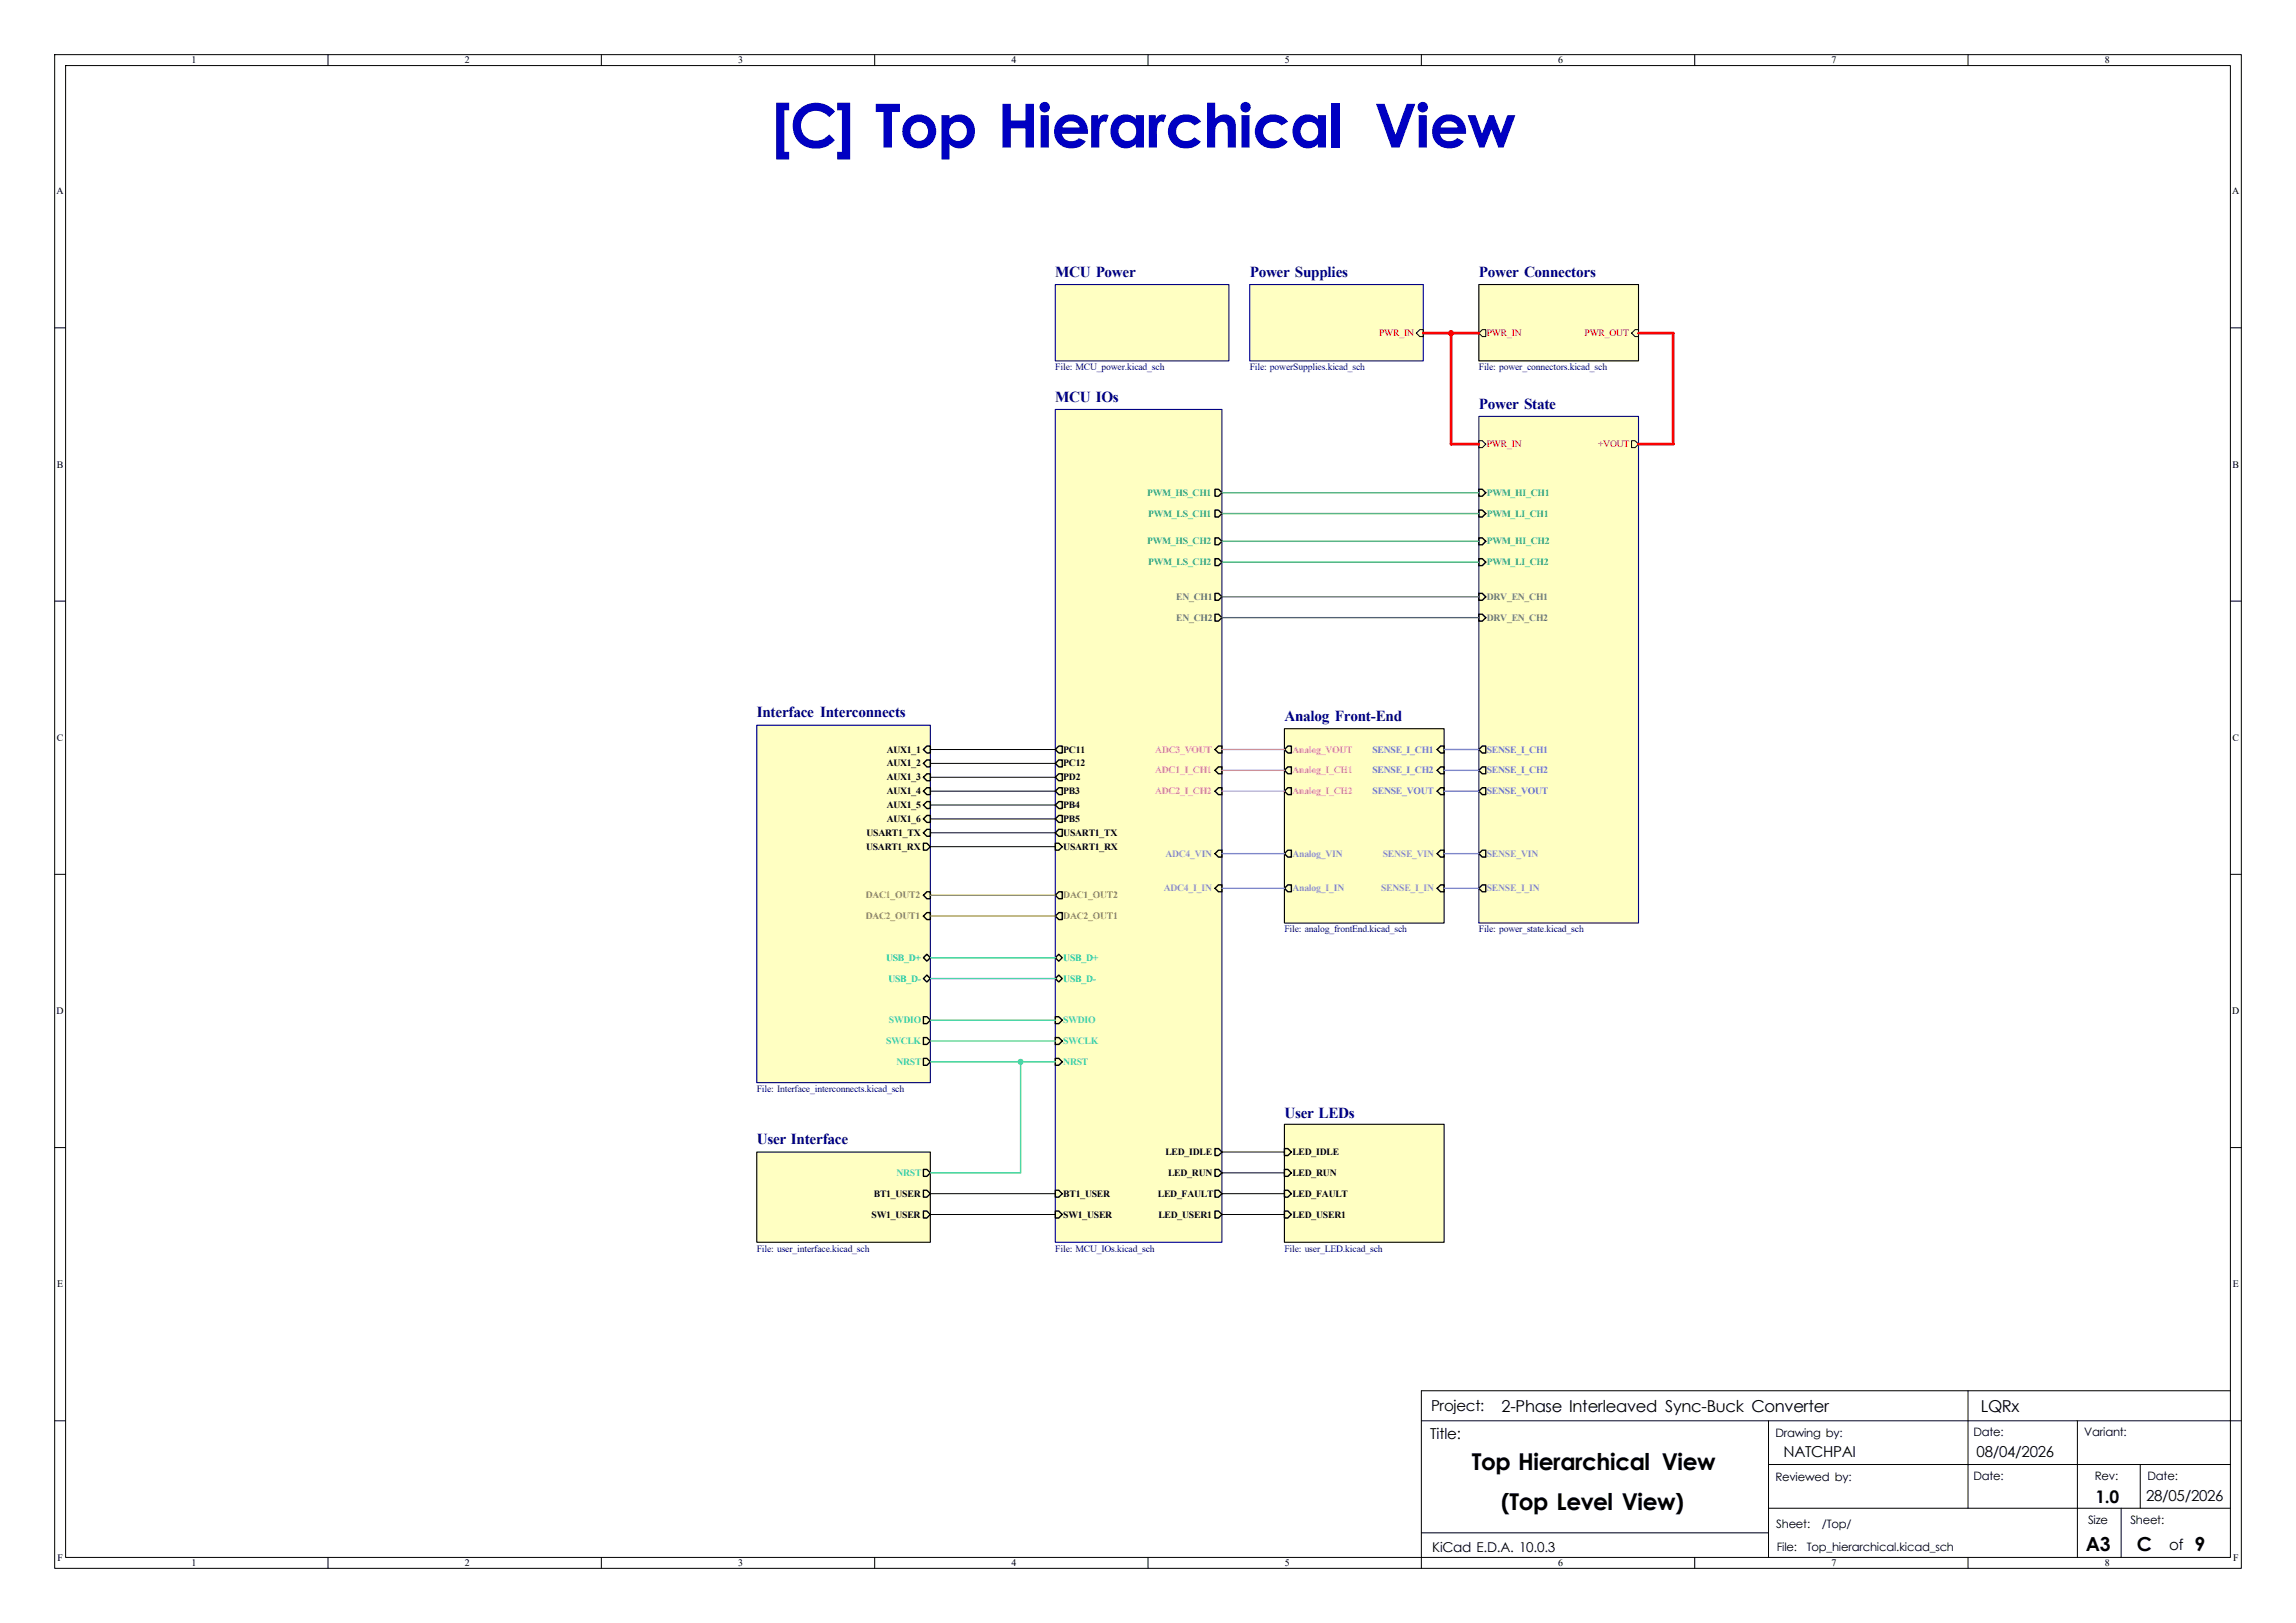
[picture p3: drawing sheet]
<svg xmlns="http://www.w3.org/2000/svg" width="420mm" height="297mm" viewBox="0 0 420 297" stroke-linecap="round" stroke-linejoin="round" font-family="sans-serif">
<defs><g id="words">
<text font-size="11.1" fill="#0000c2" x="141.1" y="27">[C] Top Hierarchical View</text>
<g font-size="4.2">
<text x="269.2" y="269">Top Hierarchical View</text>
<text x="274.6" y="276.4">(Top Level View)</text>
</g>
<g font-size="3.5">
<text x="381.6" y="283.8">A3</text>
<text x="390.8" y="283.8">C</text>
<text x="401.4" y="283.8">9</text>
</g>
<text font-size="3.2" x="383.3" y="275">1.0</text>
<g font-size="3">
<text x="274.7" y="258.4">2-Phase Interleaved Sync-Buck Converter</text>
<text x="362.3" y="258.4">LQRx</text>
</g>
<g font-size="2.8" fill="#000084">
<text x="193" y="50.6">MCU Power</text>
<text x="228.6" y="50.6">Power Supplies</text>
<text x="270.5" y="50.6">Power Connectors</text>
<text x="193" y="73.5">MCU IOs</text>
<text x="270.5" y="74.8">Power State</text>
<text x="138.4" y="131.3">Interface Interconnects</text>
<text x="234.9" y="131.9">Analog Front-End</text>
<text x="138.4" y="209.4">User Interface</text>
<text x="234.9" y="204.7">User LEDs</text>
</g>
<g font-size="2.8">
<text x="261.6" y="263.3">Title:</text>
<text x="261.8" y="258.2">Project:</text>
<text x="326.3" y="266.6">NATCHPAI</text>
<text x="361.6" y="266.6">08/04/2026</text>
<text x="392.6" y="274.7">28/05/2026</text>
<text x="396.8" y="283.7">of</text>
</g>
<text font-size="2.5" x="262" y="283.9">KiCad E.D.A. 10.0.3</text>
<g font-size="2.1">
<text x="324.8" y="262.9">Drawing by:</text>
<text x="361" y="262.8">Date:</text>
<text x="381.3" y="262.8">Variant:</text>
<text x="324.8" y="271">Reviewed by:</text>
<text x="361" y="270.8">Date:</text>
<text x="383.2" y="270.8">Rev:</text>
<text x="392.9" y="270.9">Date:</text>
<text x="324.9" y="279.6">Sheet:</text>
<text x="333.3" y="279.6">/Top/</text>
<text x="381.9" y="278.9">Size</text>
<text x="389.7" y="278.9">Sheet:</text>
<text x="325" y="283.8">File:</text>
<text x="330.5" y="283.8">Top_hierarchical.kicad_sch</text>
</g>
<g font-size="1.8">
<text x="35" y="11.6">1</text>
<text x="85" y="11.6">2</text>
<text x="135" y="11.6">3</text>
<text x="185" y="11.6">4</text>
<text x="235" y="11.6">5</text>
<text x="285" y="11.6">6</text>
<text x="335" y="11.6">7</text>
<text x="385" y="11.6">8</text>
<text x="10.3" y="35.6">A</text>
<text x="408.3" y="35.6">A</text>
<text x="10.4" y="85.6">B</text>
<text x="408.4" y="85.6">B</text>
<text x="10.4" y="135.6">C</text>
<text x="162.2" y="137.7">AUX1_1</text>
<text x="194.5" y="137.7">PC11</text>
<text x="408.4" y="135.6">C</text>
<text x="162.2" y="140.3">AUX1_2</text>
<text x="162.2" y="142.8">AUX1_3</text>
<text x="194.5" y="142.8">PD2</text>
<text x="194.5" y="140.3">PC12</text>
<text x="162.2" y="145.3">AUX1_4</text>
<text x="162.2" y="147.9">AUX1_5</text>
<text x="194.5" y="145.3">PB3</text>
<text x="194.5" y="147.9">PB4</text>
<text x="158.4" y="155.5">USART1_RX</text>
<text x="158.5" y="153">USART1_TX</text>
<text x="162.2" y="150.4">AUX1_6</text>
<text x="194.5" y="153">USART1_TX</text>
<text x="194.5" y="150.4">PB5</text>
<text x="194.5" y="155.5">USART1_RX</text>
<text x="10.3" y="185.6">D</text>
<text x="408.3" y="185.6">D</text>
<text x="213.2" y="211.4">LED_IDLE</text>
<text x="213.7" y="215.2">LED_RUN</text>
<text x="236.4" y="211.4">LED_IDLE</text>
<text x="236.4" y="215.2">LED_RUN</text>
<text x="159.8" y="219">BT1_USER</text>
<text x="194.5" y="219">BT1_USER</text>
<text x="211.8" y="219">LED_FAULT</text>
<text x="236.4" y="219">LED_FAULT</text>
<text x="159.4" y="222.8">SW1_USER</text>
<text x="194.5" y="222.8">SW1_USER</text>
<text x="211.9" y="222.8">LED_USER1</text>
<text x="236.4" y="222.8">LED_USER1</text>
<text x="10.4" y="235.6">E</text>
<text x="408.4" y="235.6">E</text>
<text x="10.5" y="285.6">F</text>
<text x="35" y="286.6">1</text>
<text x="85" y="286.6">2</text>
<text x="135" y="286.6">3</text>
<text x="185" y="286.6">4</text>
<text x="235" y="286.6">5</text>
<text x="285" y="286.6">6</text>
<text x="335" y="286.6">7</text>
<text x="385" y="286.6">8</text>
<text x="408.5" y="285.6">F</text>
</g>
<g font-size="1.8" fill="#f00">
<text x="252.3" y="61.5">PWR_IN</text>
<text x="272" y="61.5">PWR_IN</text>
<text x="289.9" y="61.5">PWR_OUT</text>
<text x="272" y="81.8">PWR_IN</text>
<text x="292.3" y="81.8">+VOUT</text>
</g>
<g font-size="1.8" fill="#000084">
<text x="193" y="67.8">File: MCU_power.kicad_sch</text>
<text x="228.6" y="67.8">File: powerSupplies.kicad_sch</text>
<text x="270.5" y="67.8">File: power_connectors.kicad_sch</text>
<text x="234.9" y="170.6">File: analog_frontEnd.kicad_sch</text>
<text x="270.5" y="170.6">File: power_state.kicad_sch</text>
<text x="138.4" y="199.8">File: Interface_interconnects.kicad_sch</text>
<text x="138.4" y="229">File: user_interface.kicad_sch</text>
<text x="193" y="229">File: MCU_IOs.kicad_sch</text>
<text x="234.9" y="229">File: user_LED.kicad_sch</text>
</g>
<g font-size="1.8" fill="#2eba63">
<text x="209.8" y="90.7">PWM_HS_CH1</text>
<text x="210" y="94.5">PWM_LS_CH1</text>
<text x="272" y="90.7">PWM_HI_CH1</text>
<text x="272" y="94.5">PWM_LI_CH1</text>
<text x="209.8" y="99.6">PWM_HS_CH2</text>
<text x="272" y="99.6">PWM_HI_CH2</text>
<text x="210" y="103.4">PWM_LS_CH2</text>
<text x="272" y="103.4">PWM_LI_CH2</text>
</g>
<g font-size="1.8" fill="#528a7a">
<text x="215.1" y="109.8">EN_CH1</text>
<text x="215.1" y="113.6">EN_CH2</text>
<text x="272" y="109.8">DRV_EN_CH1</text>
<text x="272" y="113.6">DRV_EN_CH2</text>
</g>
<g font-size="1.8" fill="#ed4bf2">
<text x="211.3" y="137.7">ADC3_VOUT</text>
<text x="236.4" y="137.7">Analog_VOUT</text>
<text x="211.3" y="141.5">ADC1_I_CH1</text>
<text x="236.4" y="141.5">Analog_I_CH1</text>
<text x="211.3" y="145.3">ADC2_I_CH2</text>
<text x="236.4" y="145.3">Analog_I_CH2</text>
</g>
<g font-size="1.8" fill="#5084ff">
<text x="251.1" y="137.7">SENSE_I_CH1</text>
<text x="272" y="137.7">SENSE_I_CH1</text>
<text x="251.1" y="141.5">SENSE_I_CH2</text>
<text x="272" y="141.5">SENSE_I_CH2</text>
<text x="251.1" y="145.3">SENSE_VOUT</text>
<text x="272" y="145.3">SENSE_VOUT</text>
</g>
<g font-size="1.8" fill="#9583d6">
<text x="213.2" y="156.8">ADC4_VIN</text>
<text x="236.4" y="156.8">Analog_VIN</text>
<text x="252.9" y="156.8">SENSE_VIN</text>
<text x="272" y="156.8">SENSE_VIN</text>
<text x="212.9" y="163.1">ADC4_I_IN</text>
<text x="236.4" y="163.1">Analog_I_IN</text>
<text x="252.6" y="163.1">SENSE_I_IN</text>
<text x="272" y="163.1">SENSE_I_IN</text>
</g>
<g font-size="1.8" fill="#ad8e15">
<text x="158.4" y="164.4">DAC1_OUT2</text>
<text x="194.5" y="164.4">DAC1_OUT2</text>
<text x="158.4" y="168.2">DAC2_OUT1</text>
<text x="194.5" y="168.2">DAC2_OUT1</text>
</g>
<g font-size="1.8" fill="#00dfdf">
<text x="162.1" y="175.8">USB_D+</text>
<text x="162.5" y="179.6">USB_D-</text>
<text x="194.5" y="179.6">USB_D-</text>
<text x="194.5" y="175.8">USB_D+</text>
</g>
<g font-size="1.8" fill="#41d9aa">
<text x="162.1" y="191.1">SWCLK</text>
<text x="162.6" y="187.2">SWDIO</text>
<text x="194.5" y="187.2">SWDIO</text>
<text x="194.5" y="191.1">SWCLK</text>
<text x="164" y="194.9">NRST</text>
<text x="194.5" y="194.9">NRST</text>
<text x="164" y="215.2">NRST</text>
</g>
</g></defs>
<g fill="none" stroke="#000" stroke-width=".18">
<path d="M10 10h400v277h-400zM12 12h396v273h-396zM60 10v2M110 10v2M160 10v2M210 10v2M260 10v2M310 10v2M360 10v2M10 60h2M259.7 60.3h.6v1.3h-.6l-.6-.6zM271.1 60.3h.7v1.3h-.7l-.6-.6z"/>
<path d="M298.4 61l.7-.7h.6v1.3h-.6zM408 60h2M270.5 80.6h.6l.7 .7-.7 .6h-.6zM298.4 80.6h.7l.6 .7-.6 .6h-.7zM10 110h2M408 110h2M170.2 137.2h22.8M170.2 139.7h22.8M10 160h2M170.2 149.9h22.8M170.2 142.2h22.8M170.2 147.3h22.8"/>
<path d="M170.2 152.4h22.8M170.2 144.8h22.8M170.2 154.9h22.8M408 160h2M10 210h2M170.2 218.4h22.8M223.5 214.6h11.4M223.5 218.4h11.4M223.5 210.8h11.4M408 210h2M170.2 222.2h22.8M223.5 222.2h11.4"/>
<path d="M360 254.5v21.5M408 254.5h-148v32.5M10 260h2M260 260h150M323.5 276h84.5M323.5 260v25M323.5 268h84.5M380 260v25M388 276v9M391.5 268v8M60 285v2M110 285v2"/>
<path d="M160 285v2M210 285v2M260 280.5h63.5M310 285v2M360 285v2"/>
</g>
<g fill="#ffffc2" stroke="#ffffc2" stroke-width=".18">
<path d="M228.6 52.1h31.7v13.9h-31.7z"/>
<path d="M234.9 133.4h29.3v35.5h-29.3z"/>
<path d="M270.5 52.1h29.2v13.9h-29.2z"/>
<path d="M193 52.1h31.8v13.9h-31.8z"/>
<path d="M193 74.9h30.5v152.4h-30.5z"/>
<path d="M270.5 76.2h29.2v92.7h-29.2z"/>
<path d="M234.9 205.7h29.3v21.6h-29.3z"/>
<path d="M138.4 210.8h31.8v16.5h-31.8z"/>
<path d="M138.4 132.7h31.8v65.4h-31.8z"/>
</g>
<path d="M193 52.1h31.8v13.9h-31.8zM228.6 52.1h31.7v13.9h-31.7zM193 74.9h30.5v152.4h-30.5zM270.5 76.2h29.2v92.7h-29.2zM138.4 132.7h31.8v65.4h-31.8z" fill="none" stroke="#000084" stroke-width=".2"/>
<path d="M270.5 52.1h29.2v13.9h-29.2zM234.9 133.4h29.3v35.5h-29.3zM138.4 210.8h31.8v16.5h-31.8zM234.9 205.7h29.3v21.6h-29.3z" fill="none" stroke="#000" stroke-width=".2"/>
<g fill="none" stroke="#000" stroke-width=".25">
<path d="M222.2 93.3h.7l.6 .7-.6 .6h-.7zM222.2 98.4h.7l.6 .7-.6 .6h-.7zM222.2 89.5h.7l.6 .7-.6 .6h-.7zM270.5 89.5h.6l.7 .7-.7 .6h-.6zM270.5 98.4h.6l.7 .7-.7 .6h-.6zM270.5 93.3h.6l.7 .7-.7 .6h-.6zM222.2 102.2h.7l.6 .7-.6 .6h-.7zM222.2 108.6h.7l.6 .6-.6 .7h-.7zM222.2 112.4h.7l.6 .6-.6 .7h-.7zM270.5 108.6h.6l.7 .6-.7 .7h-.6zM270.5 112.4h.6l.7 .6-.7 .7h-.6zM270.5 102.2h.6l.7 .7-.7 .6h-.6z"/>
<path d="M169.5 139.1h.7v1.2h-.7l-.6-.6zM169.5 136.5h.7v1.3h-.7l-.6-.6zM193.7 136.5h.6v1.3h-.6l-.7-.6zM193.7 139.1h.6v1.2h-.6l-.7-.6zM222.9 136.5h.6v1.3h-.6l-.7-.6zM235.6 136.5h.6v1.3h-.6l-.7-.6zM263.5 136.5h.7v1.3h-.7l-.6-.6zM271.1 136.5h.7v1.3h-.7l-.6-.6zM168.9 154.3h.6l.7 .6-.7 .7h-.6zM169.5 144.1h.7v1.3h-.7l-.6-.6zM169.5 141.6h.7v1.3h-.7l-.6-.7zM169.5 149.2h.7v1.3h-.7l-.6-.6z"/>
<path d="M169.5 146.7h.7v1.3h-.7l-.6-.7zM169.5 151.8h.7v1.2h-.7l-.6-.6zM193 154.3h.7l.6 .6-.6 .7h-.7zM193.7 144.1h.6v1.3h-.6l-.7-.6zM193.7 141.6h.6v1.3h-.6l-.7-.7zM193.7 146.7h.6v1.3h-.6l-.7-.7zM193.7 151.8h.6v1.2h-.6l-.7-.6zM193.7 149.2h.6v1.3h-.6l-.7-.6zM222.9 155.6h.6v1.2h-.6l-.7-.6zM222.9 140.3h.6v1.3h-.6l-.7-.6zM222.9 144.1h.6v1.3h-.6l-.7-.6zM235.6 155.6h.6v1.2h-.6l-.7-.6z"/>
<path d="M235.6 140.3h.6v1.3h-.6l-.7-.6zM235.6 144.1h.6v1.3h-.6l-.7-.6zM263.5 144.1h.7v1.3h-.7l-.6-.6zM263.5 155.6h.7v1.2h-.7l-.6-.6zM263.5 140.3h.7v1.3h-.7l-.6-.6zM271.1 144.1h.7v1.3h-.7l-.6-.6zM271.1 140.3h.7v1.3h-.7l-.6-.6zM271.1 155.6h.7v1.2h-.7l-.6-.6zM168.9 179.1l.6-.7 .7 .7-.7 .6zM168.9 175.3l.6-.7 .7 .7-.7 .6zM169.5 163.2h.7v1.3h-.7l-.6-.7zM169.5 167h.7v1.3h-.7l-.6-.7z"/>
<path d="M193 179.1l.7-.7 .6 .7-.6 .6zM193 175.3l.7-.7 .6 .7-.6 .6zM193.7 167h.6v1.3h-.6l-.7-.7zM193.7 163.2h.6v1.3h-.6l-.7-.7zM222.9 161.9h.6v1.3h-.6l-.7-.6zM235.6 161.9h.6v1.3h-.6l-.7-.6zM263.5 161.9h.7v1.3h-.7l-.6-.6zM271.1 161.9h.7v1.3h-.7l-.6-.6zM168.9 189.9h.6l.7 .6-.7 .6h-.6zM168.9 186.1h.6l.7 .6-.7 .6h-.6zM168.9 193.7h.6l.7 .6-.7 .6h-.6zM193 186.1h.7l.6 .6-.6 .6h-.7z"/>
<path d="M193 189.9h.7l.6 .6-.6 .6h-.7zM193 193.7h.7l.6 .6-.6 .6h-.7zM168.9 214h.6l.7 .6-.7 .7h-.6zM168.9 217.8h.6l.7 .6-.7 .7h-.6zM193 217.8h.7l.6 .6-.6 .7h-.7zM222.2 214h.7l.6 .6-.6 .7h-.7zM222.2 210.2h.7l.6 .6-.6 .7h-.7zM222.2 217.8h.7l.6 .6-.6 .7h-.7zM234.9 210.2h.7l.6 .6-.6 .7h-.7zM234.9 214h.7l.6 .6-.6 .7h-.7zM234.9 217.8h.7l.6 .6-.6 .7h-.7zM168.9 221.6h.6l.7 .6-.7 .7h-.6z"/>
<path d="M193 221.6h.7l.6 .6-.6 .7h-.7zM222.2 221.6h.7l.6 .6-.6 .7h-.7zM234.9 221.6h.7l.6 .6-.6 .7h-.7z"/>
</g>
<path d="M260.3 61h10.2M265.4 61v20.3h5.1M299.7 61h6.4v20.3h-6.4" fill="none" stroke="#f00" stroke-width=".51"/>
<path d="M223.5 156.2h11.4M264.2 156.2h6.3M223.5 162.6h11.4M264.2 162.6h6.3" fill="none" stroke="#9583d6" stroke-width=".25"/>
<path d="M264.2 137.2h6.3M264.2 141h6.3M264.2 144.8h6.3" fill="none" stroke="#5084ff" stroke-width=".25"/>
<path d="M223.5 137.2h11.4M223.5 141h11.4M223.5 144.8h11.4" fill="none" stroke="#ed4bf2" stroke-width=".25"/>
<path d="M223.5 94h47M223.5 99.1h47M223.5 90.2h47M223.5 102.9h47" fill="none" stroke="#2eba63" stroke-width=".25"/>
<path d="M223.5 109.2h47M223.5 113h47" fill="none" stroke="#528a7a" stroke-width=".25"/>
<path d="M170.2 190.5h22.8M170.2 186.7h22.8M170.2 194.3h22.8M186.7 194.3v20.3h-16.5" fill="none" stroke="#41d9aa" stroke-width=".25"/>
<path d="M170.2 163.8h22.8M170.2 167.6h22.8" fill="none" stroke="#ad8e15" stroke-width=".25"/>
<path d="M170.2 179.1h22.8M170.2 175.3h22.8" fill="none" stroke="#00dfdf" stroke-width=".25"/>
<circle cx="265.4" cy="61" r=".46" fill="#f00" stroke="#f00" stroke-width=".18"/>
<circle cx="186.7" cy="194.3" r=".46" fill="#41d9aa" stroke="#41d9aa" stroke-width=".18"/>
<use href="#words"/>
</svg>
